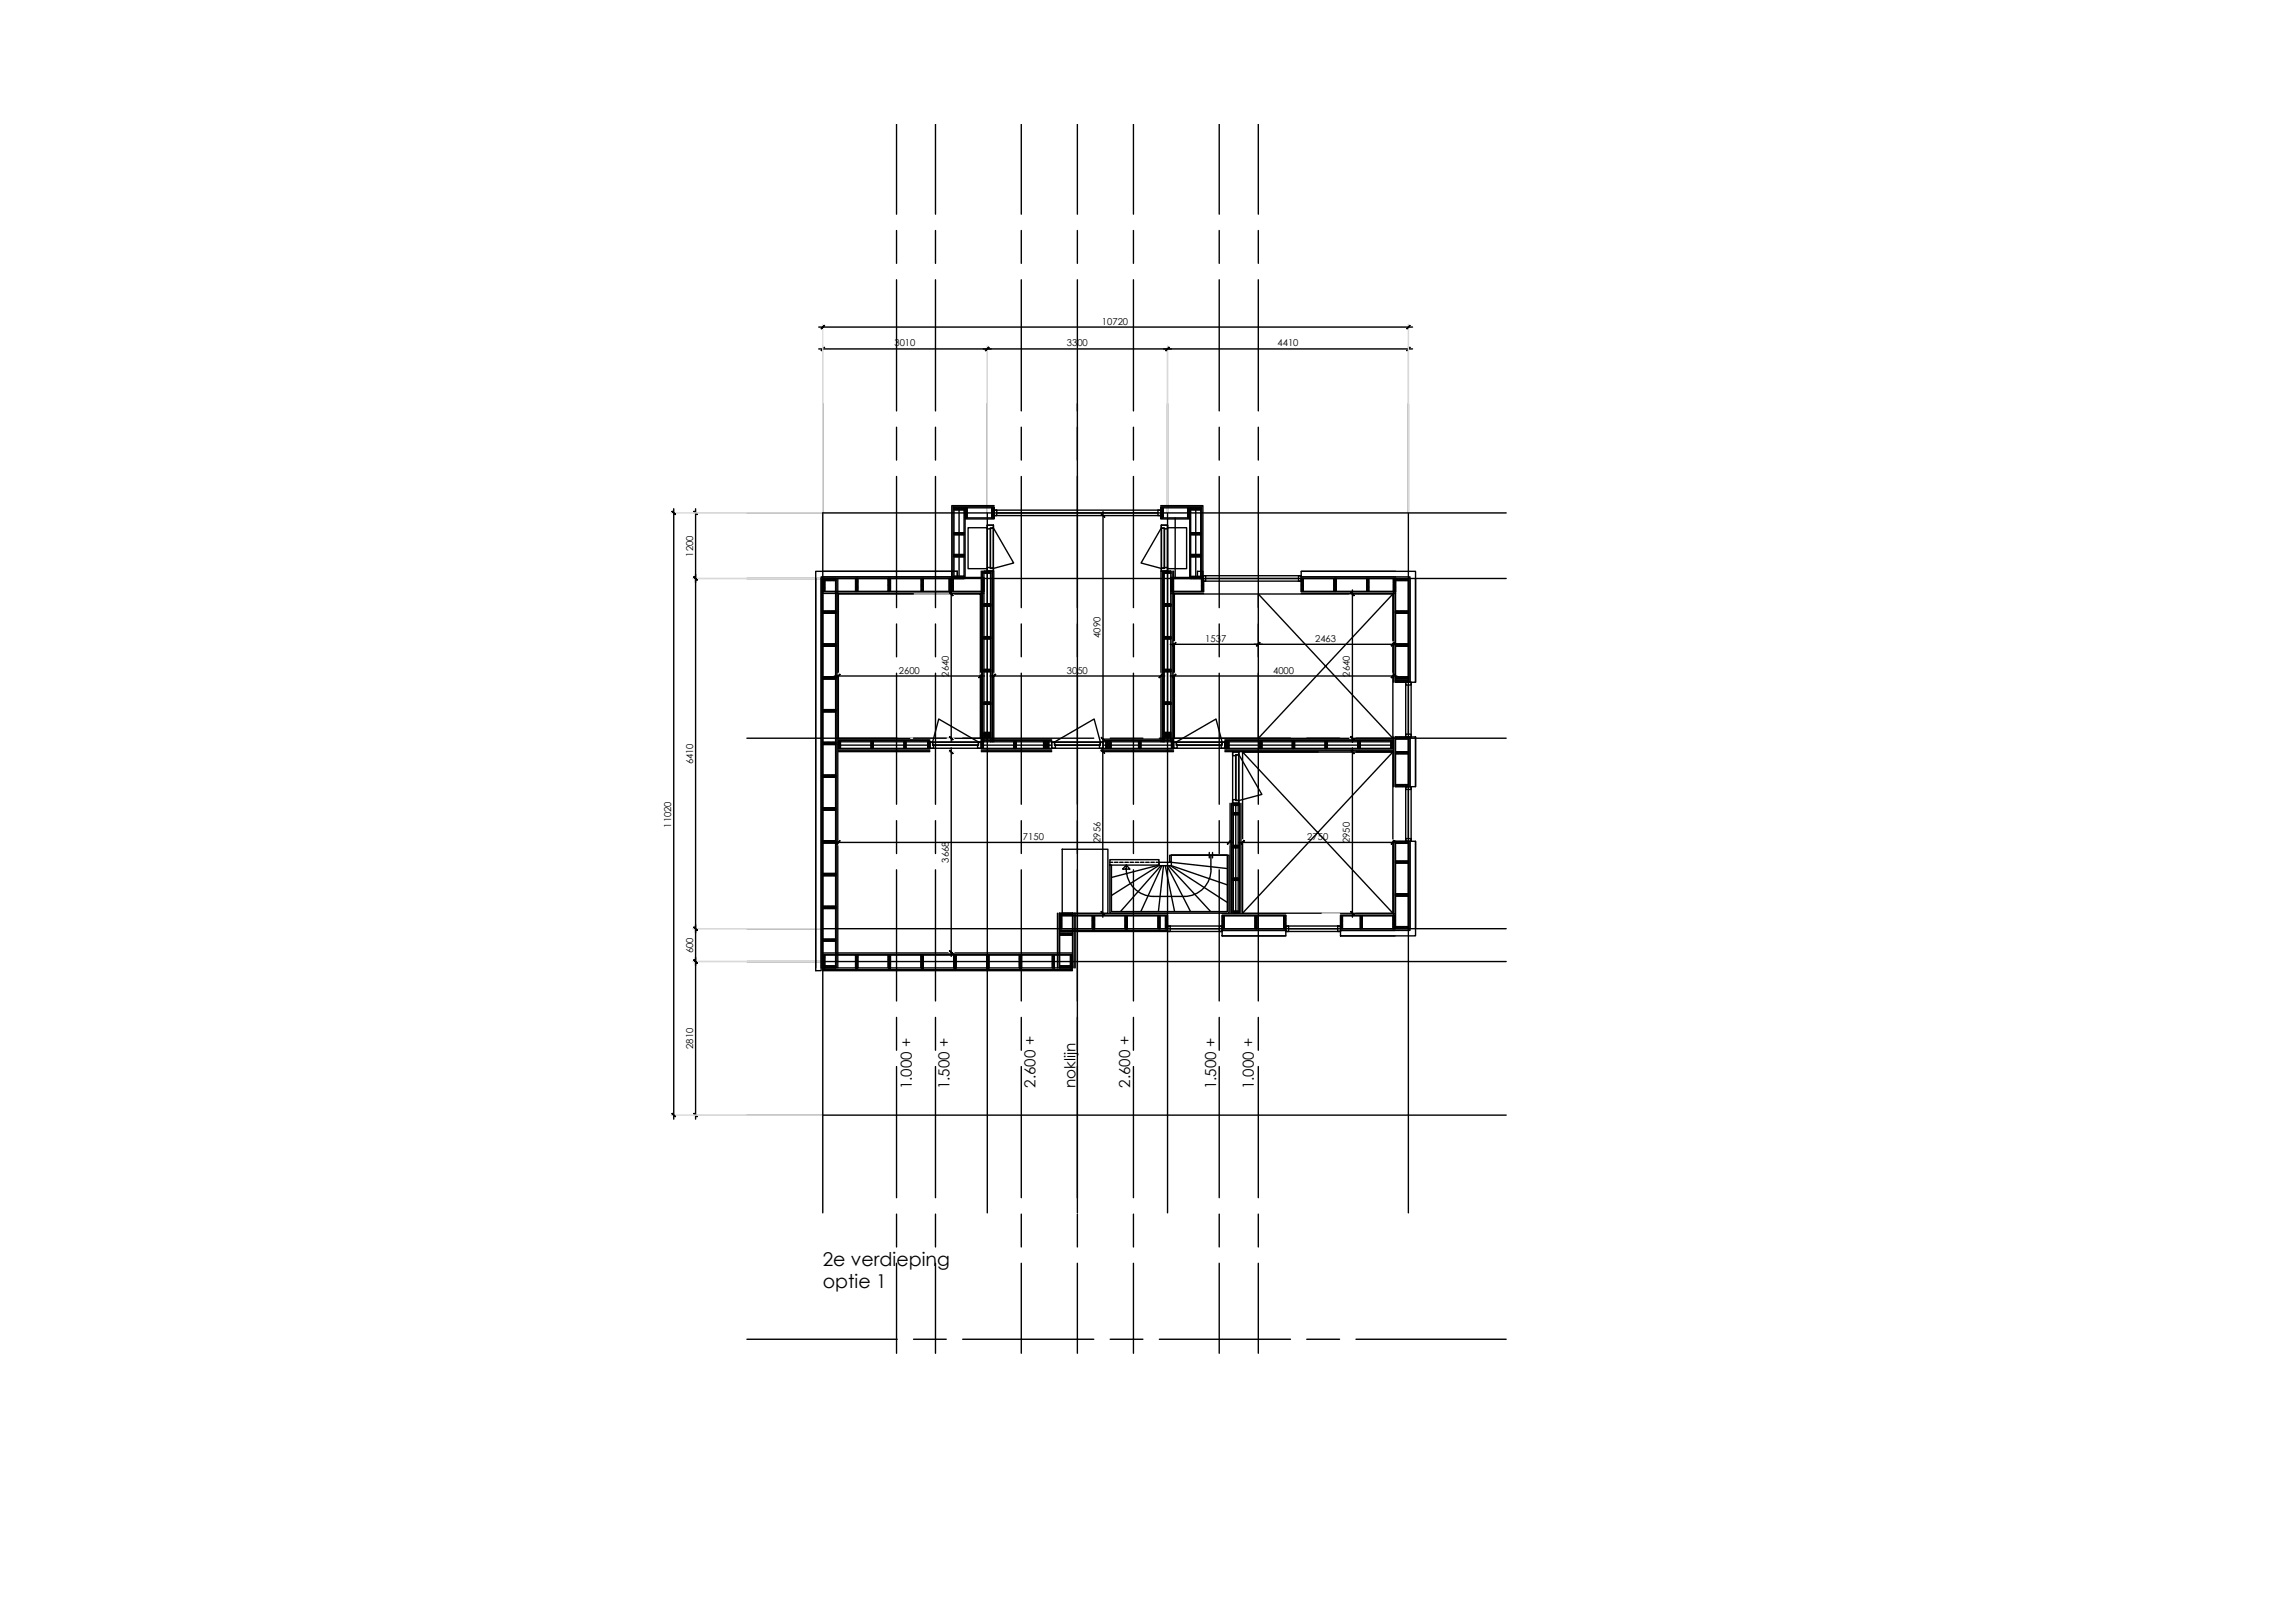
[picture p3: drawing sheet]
<svg xmlns="http://www.w3.org/2000/svg" width="420mm" height="297mm" viewBox="0 0 420 297" stroke-linecap="round" stroke-linejoin="round" font-family="sans-serif">
<defs><g id="words">
<g font-size="3.5">
<text x="150.6" y="231.7">2e verdieping</text>
<text x="150.6" y="235.7">optie 1</text>
</g>
<g font-size="2.8">
<text x="166.9" y="199.4" transform="rotate(-90 166.9 199.4)">1.000 +</text>
<text x="173.8" y="199.4" transform="rotate(-90 173.8 199.4)">1.500 +</text>
<text x="189.6" y="199.1" transform="rotate(-90 189.6 199.1)">2.600 +</text>
<text x="196.9" y="199.2" transform="rotate(-90 196.9 199.2)">noklijn</text>
<text x="206.9" y="199.1" transform="rotate(-90 206.9 199.1)">2.600 +</text>
<text x="222.6" y="199.4" transform="rotate(-90 222.6 199.4)">1.500 +</text>
<text x="229.5" y="199.4" transform="rotate(-90 229.5 199.4)">1.000 +</text>
</g>
<g font-size="1.7">
<text x="201.7" y="59.4">10720</text>
<text x="163.8" y="63.4">3010</text>
<text x="195.3" y="63.4">3300</text>
<text x="233.9" y="63.4">4410</text>
<text x="126.9" y="101.9" transform="rotate(-90 126.9 101.9)">1200</text>
<text x="201.5" y="116.7" transform="rotate(-90 201.5 116.7)">4090</text>
<text x="220.6" y="117.5">1537</text>
<text x="240.8" y="117.5">2463</text>
<text x="164.6" y="123.3">2600</text>
<text x="173.7" y="123.8" transform="rotate(-90 173.7 123.8)">2640</text>
<text x="195.3" y="123.3">3050</text>
<text x="233.1" y="123.3">4000</text>
<text x="247.1" y="123.8" transform="rotate(-90 247.1 123.8)">2640</text>
<text x="126.9" y="139.9" transform="rotate(-90 126.9 139.9)">6410</text>
<text x="122.9" y="151.5" transform="rotate(-90 122.9 151.5)">11020</text>
<text x="187.3" y="153.7">7150</text>
<text x="201.5" y="154.3" transform="rotate(-90 201.5 154.3)">2956</text>
<text x="239.3" y="153.7">2750</text>
<text x="247.1" y="154.3" transform="rotate(-90 247.1 154.3)">2950</text>
<text x="173.7" y="157.9" transform="rotate(-90 173.7 157.9)">3668</text>
<text x="126.9" y="174.5" transform="rotate(-90 126.9 174.5)">600</text>
<text x="126.9" y="192" transform="rotate(-90 126.9 192)">2810</text>
</g>
</g></defs>
<!-- layer: 25 -->
<g fill="none" stroke="#000" stroke-width=".25">
<path d="M174.7 97.5h1.8v.4h-1.8zM174.7 92.9h1.8v.4h-1.8zM174.7 92.9v13M176.5 92.9h5.5M176.5 92.9v13M176.7 92.9h.4v1.9h-.4zM176.7 94.8h5.3M176.7 95h5.3M176.7 92.9v13M180.7 96.1h1.2v8.4h-1.2zM180.7 96.1h1.2v.5l-1.2 .2zM181.3 96.8v7.1"/>
<path d="M181.3 96.7h.5v7.3h-.5zM181.6 92.9v1.9h.4h-.4v-1.9h.4v1.9v-1.9zM182 93.4h30.5v1h-30.5zM182 93.4h.5v1h-.5zM182 92.8h-7.5v13.1M182 92.5h-7.7v13.4M182.5 93.9h29.5M212 93.4h.5v1h-.5zM212.5 92.8h7.5v13.1M212.5 92.5h7.7v13.4M212.5 92.9h.4v1.9h-.4h.4v-1.9h-.4v1.9zM212.5 92.9h5.5"/>
<path d="M212.5 94.8h5.3M212.5 95h5.3M212.6 96.1h1.1v8.4h-1.1zM212.6 96.1h1.1v.7l-1.1-.2zM212.6 96.7h.5v7.3h-.5zM213.2 96.8v7.1M217.4 92.9h.4v1.9h-.4zM217.8 92.9v13M218 97.5h1.8v.4h-1.8zM218 92.9h1.8v.4h-1.8zM218 92.9v13M219.8 92.9v13"/>
<path d="M149.3 104.6h26v1h-25v72.1h-1zM149.3 105.9v71.2M150.3 105.9v71.2M150.6 105.9h.4v2.3h-.4zM150.6 105.9h2.4v.4h-2.4zM150.6 111.9h2.4v.3h-2.4zM150.6 117.9h2.4v.4h-2.4zM150.6 108.2h29.5M150.6 105.6h23.5M150.6 104.6h23.5M150.6 108.3h29.5M150.6 108.6h29.5"/>
<path d="M153 105.9v71.2M153.1 105.9v71.2M153.4 105.9v71.2M156.6 105.9h.4v2.3h-.4zM162.6 105.9h.4v2.3h-.4zM168.6 105.9h.4v2.3h-.4zM173.8 105.9h.3v2.3h-.3zM174.1 105.9h.4v2.3h-.4zM174.1 105.9h-23.5v71.2M174.3 104.6h1v1h-1zM174.7 101.5v.4h1.8v-.4v.4h-1.8v-.4h1.8zM174.7 105.5v.4h1.8v-.4v.4h-1.8v-.4h1.8z"/>
<path d="M176.7 105.7h3.4M179.6 104.5v31.3h12.9M179.8 105.9h.3v2.3h-.3zM179.9 104.5v31.3M180.1 104.5h1.2v.4h-1.2zM180.1 110.5h1.2v.4h-1.2zM180.1 116.5h1.2v.4h-1.2zM180.1 104.5v31.3M180.7 103.9l1.2 .1v.5h-1.2zM181.3 104.5v31.3M181.4 104.5v31.3M181.7 104.5v31.3"/>
<path d="M181.9 104.5v31.3M212.5 104.5v31.3M212.6 104l1.1-.1v.6h-1.1zM212.8 104.5v31.3M213 104.5v31.3M213.1 104.5h1.2v.4h-1.2zM213.1 110.5h1.2v.4h-1.2zM213.1 116.5h1.2v.4h-1.2zM213.1 104.5v31.3M214.3 105.9h.4v2.3h-.4zM214.3 108.2h6.1M214.3 105.9h6.1"/>
<path d="M214.3 108.3h6.1M214.3 108.6h6.1M214.3 104.5v31.3M214.3 105.7h3.5M214.6 104.5v31.3M214.8 104.5v31.3h-12.9M218 105.5h1.8v.4h-1.8zM218 101.5h1.8v.4h-1.8v-.4v.4h1.8v-.4zM219.2 104.6h1v1h-1zM220 105.9h.4v2.3h-.4zM220.2 105.4h18v1h-18zM220.2 105.4h.5v1h-.5z"/>
<path d="M220.7 105.9h17M237.7 105.4h.5v1h-.5zM238.2 105.9h.4v2.3h-.4zM238.2 104.6h21v20.3h-1.1v-19.3h-19.9zM238.2 108.2h17.3M238.2 105.9h17.3M238.2 105.6h17.3M238.2 104.6h17.3M238.2 108.3h17.3M238.2 108.6h17.3M244.2 105.9h.4v2.3h-.4zM250.2 105.9h.4v2.3h-.4z"/>
<path d="M255.1 105.9h.4v2.3h-.4zM255.1 105.9v19M255.4 105.9v19M255.5 105.9h2.3v.4h-2.3zM255.5 111.9h2.3v.3h-2.3zM255.5 117.9h2.3v.4h-2.3zM255.5 105.9v19M257.8 105.9v19M258.1 105.9v19M259.2 105.9v19M150.6 123.9h2.4v.3h-2.4zM150.6 129.9h2.4v.4h-2.4z"/>
<path d="M150.6 135.9h2.4v.3h-2.4zM153.5 135.8h.4v1.2h-.4zM153.5 135.8h16.7M153.5 137h16.7M153.5 137.1h16.7M153.5 137.3h16.7M153.5 135.5h16.7M153.5 135.3h16.7M153.5 137.6h16.7M159.5 135.8h.4v1.2h-.4zM165.5 135.8h.4v1.2h-.4zM169.8 135.8h.4v1.2h-.4z"/>
<path d="M170.2 135.8h9.4v1.1h-9.4zM170.2 135.8h.5l.2 1.1h-.7zM170.8 135.8h8.3v.5h-8.3zM170.9 136.4h8.1M179.1 135.8h.5v1.1h-.6zM179.6 135.8h.4v1.2h-.4zM179.6 137h12.9M179.6 137.1h12.9M179.6 137.3h12.9M179.6 135.5h12.9M179.6 135.3h12.9M179.6 137.6h12.9"/>
<path d="M180.1 134h1.2v.4h-1.2zM180.1 122.5h1.2v.4h-1.2zM180.1 128.5h1.2v.4h-1.2zM180.1 134.5h1.2v.4h-1.2zM185.6 135.8h.4v1.2h-.4zM191.1 135.8h.3v1.2h-.3zM191.7 135.8h.3v1.2h-.3zM192.5 135.8h9.4v1.1h-9.4zM192.5 135.8h.5l.2 1.1h-.7zM193.1 135.8h8.3v.5h-8.3zM193.2 136.4h8.1M201.5 135.8h.4v1.1h-.6z"/>
<path d="M201.9 137h12.9M201.9 137.1h12.9M201.9 137.3h12.9M201.9 135.5h12.9M201.9 135.3h12.9M201.9 137.6h12.9M202.5 135.8h.3v1.2h-.3zM203 135.8h.4v1.2h-.4zM208.5 135.8h.3v1.2h-.3zM213.1 134h1.2v.4h-1.2zM213.1 122.5h1.2v.4h-1.2zM213.1 128.5h1.2v.4h-1.2z"/>
<path d="M213.1 134.5h1.2v.4h-1.2zM214.5 135.8h.3v1.2h-.3zM214.8 135.8h9.4v1.1h-9.4zM214.8 135.8h.5l.2 1.1h-.7zM215.4 135.8h8.3v.5h-8.3zM215.5 136.4h8.1M223.7 135.8h.5v1.1h-.6zM224.2 135.8h.4v1.2h-.4zM224.2 135.8h30.8M224.2 137h30.8M224.2 137.1h30.8M224.2 137.3h30.8"/>
<path d="M224.2 135.5h30.8M224.2 135.3h30.8M224.2 137.6h30.8M224.6 135.8h.4v1.2h-.4zM225.7 137.6h1.1v9.4h-1.1zM225.7 137.6h1.1v.5h-.6v.2h-.5zM226.2 138.3v8M226.3 138.2h.5v8.3h-.5zM230.6 135.8h.4v1.2h-.4zM236.6 135.8h.4v1.2h-.4zM242.6 135.8h.4v1.2h-.4zM248.6 135.8h.4v1.2h-.4z"/>
<path d="M254.6 135.8h.4v1.2h-.4zM255.1 134.9v9.1M255.4 134.9v9.1M255.5 124.5h2.3v.4h-2.3zM255.5 123.9h2.3v.3h-2.3zM255.5 137.6h2.3v.4h-2.3zM255.5 134.9h2.3v.4h-2.3zM255.5 134.9v9.1M257.4 124.9h.9v10h-.9zM257.4 134.4h.9v.5h-.9zM257.4 124.9h.9v.5h-.9zM257.8 125.4v9"/>
<path d="M257.8 134.9v9.1M258.1 134.9h1.1v9.1h-1.1zM258.1 134.9v9.1M259.2 134.9v9.1M150.6 141.9h2.4v.4h-2.4zM150.6 147.9h2.4v.4h-2.4zM150.6 153.9h2.4v.4h-2.4zM150.6 159.9h2.4v.4h-2.4zM194.5 155.4h8.3v11.7h-8.3zM225.2 147v20.1M225.5 147v20.1M225.7 146.3l1.1 .2v.5h-1.1z"/>
<path d="M225.7 147v20.1M225.8 147h.9v.4h-.9zM225.8 154.7h.9v.4h-.9zM225.8 148.7h.9v.4h-.9zM225.8 147v20.1M226.7 147v20.1M226.9 147v20.1M227.2 147v20.1M255.1 154v16M255.4 154v16h-10M255.5 154h2.3v.3h-2.3zM255.5 157.6h2.3v.4h-2.3z"/>
<path d="M255.5 143.6h2.3v.4h-2.3zM255.5 154v16M257.4 144h.9v10h-.9zM257.4 144h.9v.5h-.9zM257.4 153.5h.9v.5h-.9zM257.8 144.5v9M257.8 154v16M258.1 154h1.1v17.3h-13.8v-1h12.7zM258.1 154v16M259.2 154v16M150.6 174.8h.4v2.3h-.4zM150.6 176.8h2.4v.3h-2.4z"/>
<path d="M150.6 165.9h2.4v.4h-2.4zM150.6 171.9h2.4v.4h-2.4zM150.6 174.8h45.7M150.6 177.1h45.7M150.6 177.5h45.7M150.6 174.7h45.7M150.6 174.4h45.7M150.6 177.7h45.7M156.6 174.8h.4v2.3h-.4zM162.6 174.8h.4v2.3h-.4zM168.6 174.8h.4v2.3h-.4zM174.6 174.8h.4v2.3h-.4z"/>
<path d="M180.6 174.8h.4v2.3h-.4zM186.6 174.8h.4v2.3h-.4zM192.6 174.8h.4v2.3h-.4zM193.6 167.1v10M193.9 167.1v10M194 176.8h2.3v.3h-2.3zM194 170.8h2.3v.4h-2.3zM194 167.1h2.3v.4h-2.3zM194 167.6h.4v2.4h-.4zM194 167.1v10M194 167.6h19.7M194 170h19.7"/>
<path d="M194 170.3h19.7M194 167.5h19.7M194 167.2h19.7M194 170.5h19.7M196 174.8h.3v2.3h-.3zM196.3 167.1v10M196.6 167.1v10M196.8 167.1v10M200 167.6h.4v2.4h-.4zM206 167.6h.4v2.4h-.4zM212 167.6h.4v2.4h-.4zM213.4 167.6h.3v2.4h-.3z"/>
<path d="M213.7 169.5h10v1h-10zM213.7 169.5h.5v1h-.5zM214.2 170h9.1M223.3 169.5h.4v1h-.4zM223.7 170.3h11.7v1h-11.7zM223.7 167.6h.4v2.4h-.4zM223.7 167.6h11.7M223.7 170h11.7M223.7 170.3h11.7M223.7 171.3h11.7M223.7 167.5h11.7M223.7 167.2h11.7"/>
<path d="M225.8 166.8h.9v.3h-.9zM225.8 160.7h.9v.4h-.9zM229.8 167.6h.3v2.4h-.3zM235 167.6h.4v2.4h-.4zM235.4 169.5h10v1h-10zM235.4 169.5h.5v1h-.5zM235.9 170h9M244.9 169.5h.5v1h-.5zM245.4 167.6h.4v2.4h-.4zM245.4 167.6h10M245.4 170.3h10M245.4 171.3h10"/>
<path d="M245.4 167.5h10M245.4 167.2h10M249 167.6h.4v2.4h-.4zM255 167.6h.4v2.4h-.4zM255.5 169.6h2.3v.4h-2.3zM255.5 163.6h2.3v.4h-2.3z"/>
</g>
<!-- layer: DIMENSION -->
<g fill="none" stroke="#000" stroke-width=".25">
<path d="M149.9 59.9h108.7M149.9 63.9h108.7M123.3 93.1v111.7M127.3 93.1v111.7M175.6 92.9v13M201.9 93.6v42.4M215.1 94.8v11.1M218.9 92.9v13M174.1 108v27.9M180.7 104.5v31.3M213.7 104.5v31.3M214.2 117.9h41.5"/>
<path d="M247.6 108v27.9M255 108.7l-24.6 26.4v-26.4l24.6 26.4M152.7 123.7h27.5M153.5 136.4h16.7M174.1 136.9v38.1M179.6 136.4h12.9M181.2 123.7h32M201.9 136.8v31.1M201.9 136.4h12.9M214.2 123.7h41.5M224.2 136.4h30.8M247.6 136.9v31"/>
<path d="M152.7 154.2h73M226.2 147v20.1M226.7 154.2h29M227.5 167.1l27.5-29.5h-27.5l27.5 29.5"/>
</g>
<!-- layer: 18 -->
<g fill="none" stroke="#000" stroke-width=".25">
<path d="M174.7 97.7l.2 .2M174.7 93.1l.2 .2M174.7 97.5l.4 .4M174.7 92.9l.4 .4M174.9 97.5l.4 .4M174.9 92.9l.4 .4M175.2 97.5l.3 .4M175.2 92.9l.3 .4M175.4 97.5l.4 .4M175.4 92.9l.4 .4M175.6 97.5l.4 .4M175.6 92.9l.4 .4"/>
<path d="M175.8 97.5l.4 .4M175.8 92.9l.4 .4M176.1 97.5l.3 .4M176.1 92.9l.3 .4M176.3 97.5l.2 .2M176.3 92.9l.2 .3M176.8 92.9l-.1 .1M177 92.9l-.3 .4M177.1 94.7l-.1 .1M177.1 94.5l-.4 .3M177.1 94.2l-.4 .4M177.1 94l-.4 .4"/>
<path d="M177.1 93.8l-.4 .4M177.1 93.6l-.4 .3M177.1 93.3l-.4 .4M177.1 93.1l-.4 .4M181.7 92.9l-.1 .1M181.9 96.6l3.7 6.4-3.7 1M181.9 92.9l-.3 .4M182 94.7l-.1 .1M182 94.5l-.3 .3M182 94.3l-.4 .3M182 94l-.4 .4M182 93.8l-.4 .4"/>
<path d="M182 93.6l-.4 .4M182 93.3l-.4 .4M182 93.1l-.4 .4M212.6 96.6l-3.7 6.4 3.7 1M212.7 92.9l-.2 .3M212.9 94.6l-.2 .2M212.9 94.4l-.4 .3M212.9 94.1l-.4 .4M212.9 93.9l-.4 .4M212.9 93.7l-.4 .4M212.9 93.5l-.4 .3M212.9 93.2l-.4 .4"/>
<path d="M212.9 93l-.4 .4M217.6 92.9l-.2 .3M217.8 94.6l-.2 .2M217.8 94.4l-.4 .3M217.8 94.1l-.4 .4M217.8 93.9l-.4 .4M217.8 93.7l-.4 .4M217.8 93.5l-.4 .3M217.8 93.2l-.4 .4M217.8 93l-.4 .4M218 97.7l.2 .2M218 93.1l.2 .2"/>
<path d="M218 97.5l.4 .4M218 92.9l.4 .4M218.3 97.5l.3 .4M218.3 92.9l.3 .4M218.5 97.5l.4 .4M218.5 92.9l.4 .4M218.7 97.5l.4 .4M218.7 92.9l.4 .4M218.9 97.5l.4 .4M218.9 92.9l.4 .4M219.2 97.5l.3 .4M219.2 92.9l.3 .4"/>
<path d="M219.4 97.5l.4 .4M219.4 92.9l.4 .4M219.6 97.5l.2 .2M219.6 92.9l.2 .3M150.6 108.1l.2 .1M150.6 107.8l.4 .4M150.6 107.6l.4 .4M150.6 107.4l.4 .4M150.6 107.1l.4 .4M150.6 106.9l.4 .4M150.6 106.7l.4 .4M150.6 106.5l.4 .4"/>
<path d="M150.6 106.3l.4 .3M150.6 106l.4 .4M150.6 105.9l.3 .4M150.6 106.2l.1 .1M150.6 111.9l.3 .3M150.6 112.2h.1M150.6 117.9l.3 .4M150.6 118.2l.1 .1M150.7 105.9l.3 .3M150.8 105.9l.4 .4M150.8 111.9l.4 .3M150.8 117.9l.4 .4"/>
<path d="M150.9 105.9l.1 .1M151 105.9l.4 .4M151 111.9l.4 .3M151 117.9l.4 .4M151.2 105.9l.4 .4M151.2 111.9l.4 .3M151.2 117.9l.4 .4M151.5 105.9l.4 .4M151.5 111.9l.4 .3M151.5 117.9l.4 .4M151.7 105.9l.4 .4M151.7 111.9l.4 .3"/>
<path d="M151.7 117.9l.4 .4M151.9 105.9l.4 .4M151.9 111.9l.4 .3M151.9 117.9l.4 .4M152.2 105.9l.3 .4M152.2 111.9l.3 .3M152.2 117.9l.3 .4M152.4 105.9l.3 .4M152.4 111.9l.3 .3M152.4 117.9l.3 .4M152.6 105.9l.4 .4M152.6 111.9l.4 .3"/>
<path d="M152.6 117.9l.4 .4M152.8 105.9l.2 .1M152.8 111.9l.2 .1M152.8 117.9l.2 .1M156.6 108.1l.2 .1M156.6 107.8l.4 .4M156.6 107.6l.4 .4M156.6 107.4l.4 .4M156.6 107.1l.4 .4M156.6 106.9l.4 .4M156.6 106.7l.4 .4M156.6 106.5l.4 .4"/>
<path d="M156.6 106.3l.4 .3M156.6 106l.4 .4M156.7 105.9l.3 .3M156.9 105.9l.1 .1M162.6 108.1l.2 .1M162.6 107.8l.4 .4M162.6 107.6l.4 .4M162.6 107.4l.4 .4M162.6 107.1l.4 .4M162.6 106.9l.4 .4M162.6 106.7l.4 .4M162.6 106.5l.4 .4"/>
<path d="M162.6 106.3l.4 .3M162.6 106l.4 .4M162.7 105.9l.3 .3M162.9 105.9l.1 .1M168.6 108.1l.2 .1M168.6 107.8l.4 .4M168.6 107.6l.4 .4M168.6 107.4l.4 .4M168.6 107.1l.4 .4M168.6 106.9l.4 .4M168.6 106.7l.4 .4M168.6 106.5l.4 .4"/>
<path d="M168.6 106.3l.4 .3M168.6 106l.4 .4M168.7 105.9l.3 .3M168.9 105.9l.1 .1M173.8 108.1l.1 .1M173.8 107.8l.3 .4M173.8 107.6l.3 .4 .4-.3M173.8 107.4l.3 .4M173.8 107.1l.3 .4M173.8 106.9l.3 .4M173.8 106.7l.3 .4M173.8 106.5l.3 .4"/>
<path d="M173.8 106.3l.3 .3M173.8 106l.3 .4M173.8 105.9l.3 .3M174 105.9l.1 .1M174.3 105.9l-.2 .1M174.5 105.9l-.4 .3M174.5 106.1l-.4 .4M174.5 106.3l-.4 .4M174.5 106.5l-.4 .4M174.5 106.8l-.4 .3M174.5 107l-.4 .4M174.5 107.2l-.4 .4"/>
<path d="M174.5 107.4l-.4 .4M174.5 107.9l-.3 .3M174.5 108.1l-.1 .1M174.7 101.7l.2 .2M174.7 105.7l.2 .2M174.7 105.5l.4 .4M174.7 101.5l.4 .4M174.9 105.5l.4 .4M174.9 101.5l.4 .4M175.2 105.5l.3 .4M175.2 101.5l.3 .4M175.4 105.5l.4 .4"/>
<path d="M175.4 101.5l.4 .4M175.6 101.5l.4 .4M175.6 105.5l.4 .4M175.8 105.5l.4 .4M175.8 101.5l.4 .4M176.1 105.5l.3 .4M176.1 101.5l.3 .4M176.3 105.5l.2 .2M176.3 101.5l.2 .2M179.9 105.9l-.1 .1M180.1 105.9l-.3 .3M180.1 104.7l.3 .2"/>
<path d="M180.1 104.9h.1M180.1 110.7l.3 .2M180.1 110.9h.1M180.1 116.7l.3 .2M180.1 116.9h.1M180.1 106.1l-.3 .3M180.1 106.3l-.3 .4M180.1 106.5l-.3 .4M180.1 106.7l-.3 .4M180.1 107l-.3 .4M180.1 107.2l-.3 .4M180.1 107.4l-.3 .4"/>
<path d="M180.1 107.7l-.3 .3M180.1 107.9l-.3 .3M180.1 108.1l-.1 .1M180.2 104.5l.4 .4M180.2 110.5l.4 .4M180.2 116.5l.4 .4M180.5 104.5l.3 .4M180.5 110.5l.3 .4M180.5 116.5l.3 .4M180.7 104.5l.4 .4M180.7 110.5l.4 .4M180.7 116.5l.4 .4"/>
<path d="M180.9 104.5l.4 .4M180.9 110.5l.4 .4M180.9 116.5l.4 .4M181.1 104.5l.2 .2M181.1 110.5l.2 .2M181.1 116.5l.2 .2M213.3 104.5l-.2 .2M213.3 110.5l-.2 .2M213.3 116.5l-.2 .2M213.6 104.5l-.4 .4M213.6 110.5l-.4 .4M213.6 116.5l-.4 .4"/>
<path d="M213.8 104.5l-.4 .4M213.8 110.5l-.4 .4M213.8 116.5l-.4 .4M214 104.5l-.4 .4M214 110.5l-.4 .4M214 116.5l-.4 .4M214.3 104.5l-.4 .4M214.3 110.5l-.4 .4M214.3 116.5l-.4 .4M214.3 104.7l-.2 .2M214.3 104.9h.1M214.3 110.7l-.2 .2"/>
<path d="M214.3 110.9h.1M214.3 116.7l-.2 .2M214.3 116.9h.1M214.5 105.9l-.2 .1M214.7 105.9l-.4 .3M214.7 106.1l-.4 .3M214.7 106.3l-.4 .4M214.7 106.5l-.4 .4M214.7 106.7l-.4 .4M214.7 107l-.4 .3M214.7 107.2l-.4 .4M214.7 107.4l-.4 .4"/>
<path d="M214.7 107.6l-.4 .4M214.7 107.9l-.3 .3M214.7 108.1l-.1 .1M218 105.7l.2 .2M218 101.7l.2 .2M218 105.5l.4 .4M218 101.5l.4 .4M218.3 105.5l.3 .4M218.3 101.5l.3 .4M218.5 105.5l.4 .4M218.5 101.5l.4 .4M218.7 105.5l.4 .4"/>
<path d="M218.7 101.5l.4 .4M218.9 105.5l.4 .4M218.9 101.5l.4 .4M219.2 105.5l.3 .4M219.2 101.5l.3 .4M219.4 105.5l.4 .4M219.4 101.5l.4 .4M219.6 105.5l.2 .2M219.6 101.5l.2 .2M220.1 105.9l-.1 .1M220.3 105.9l-.3 .3M220.4 106.7l-.4 .4"/>
<path d="M220.4 107.6l-.4 .4M220.4 106.1l-.4 .3M220.4 106.3l-.4 .4M220.4 106.5l-.4 .4M220.4 107l-.4 .3M220.4 107.2l-.4 .4M220.4 107.4l-.4 .4M220.4 107.9l-.4 .3M220.4 108.1l-.2 .1M238.2 108.1l.2 .1M238.2 107.8l.4 .4M238.2 107.6l.4 .4"/>
<path d="M238.2 107.4l.4 .4M238.2 107.1l.4 .4M238.2 106.9l.4 .4M238.2 106.7l.4 .4M238.2 106.5l.4 .4M238.2 106.3l.4 .3M238.2 106l.4 .4M238.3 105.9l.3 .3M238.5 105.9l.1 .1M244.2 108.1l.2 .1M244.2 107.8l.4 .4M244.2 107.6l.4 .4"/>
<path d="M244.2 107.4l.4 .4M244.2 107.1l.4 .4M244.2 106.9l.4 .4M244.2 106.7l.4 .4M244.2 106.5l.4 .4M244.2 106.3l.4 .3M244.2 106l.4 .4M244.3 105.9l.3 .3M244.5 105.9l.1 .1M250.2 108.1l.2 .1M250.2 107.8l.4 .4M250.2 107.6l.4 .4"/>
<path d="M250.2 107.4l.4 .4M250.2 107.1l.4 .4M250.2 106.9l.4 .4M250.2 106.7l.4 .4M250.2 106.5l.4 .4M250.2 106.3l.4 .3M250.2 106l.4 .4M250.3 105.9l.3 .3M250.5 105.9l.1 .1M255.1 108.1l.2 .1M255.1 107.8l.4 .4M255.1 107.6l.4 .4"/>
<path d="M255.1 107.4l.4 .4M255.1 107.1l.4 .4M255.1 106.9l.4 .4M255.1 106.7l.4 .4M255.1 106.5l.4 .4M255.1 106.3l.4 .3M255.1 106l.4 .4M255.2 105.9l.3 .3M255.4 105.9l.1 .1M255.7 105.9l-.2 .1M255.7 111.9l-.2 .1M255.7 117.9l-.2 .1"/>
<path d="M255.9 105.9l-.4 .4M255.9 117.9l-.4 .4M255.9 111.9l-.4 .3M256.1 105.9l-.4 .4M256.1 111.9l-.4 .3M256.1 117.9l-.4 .4M256.3 105.9l-.3 .4M256.3 111.9l-.3 .3M256.3 117.9l-.3 .4M256.5 105.9l-.3 .4M256.5 111.9l-.3 .3M256.5 117.9l-.3 .4"/>
<path d="M256.8 105.9l-.4 .4M256.8 111.9l-.4 .3M256.8 117.9l-.4 .4M257 105.9l-.4 .4M257 111.9l-.4 .3M257 117.9l-.4 .4M257.2 105.9l-.4 .4M257.2 111.9l-.4 .3M257.2 117.9l-.4 .4M257.5 105.9l-.4 .4M257.5 111.9l-.4 .3M257.5 117.9l-.4 .4"/>
<path d="M257.7 105.9l-.4 .4M257.7 111.9l-.4 .3M257.7 117.9l-.4 .4M257.8 105.9l-.3 .4M257.8 106.2v.1M257.8 111.9l-.3 .3M257.8 112.2h.1M257.8 117.9l-.3 .4M257.8 118.2v.1M150.6 123.9l.3 .3M150.6 124.2h.1M150.6 129.9l.3 .4"/>
<path d="M150.6 130.2l.1 .1M150.6 135.9l.3 .3M150.6 136.2h.1M150.8 123.9l.4 .3M150.8 129.9l.4 .4M150.8 135.9l.4 .3M151 123.9l.4 .3M151 129.9l.4 .4M151 135.9l.4 .3M151.2 123.9l.4 .3M151.2 129.9l.4 .4M151.2 135.9l.4 .3"/>
<path d="M151.5 123.9l.4 .3M151.5 129.9l.4 .4M151.5 135.9l.4 .3M151.7 123.9l.4 .3M151.7 129.9l.4 .4M151.7 135.9l.4 .3M151.9 123.9l.4 .3M151.9 129.9l.4 .4M151.9 135.9l.4 .3M152.2 123.9l.3 .3M152.2 129.9l.3 .4M152.2 135.9l.3 .3"/>
<path d="M152.4 123.9l.3 .3M152.4 129.9l.3 .4M152.4 135.9l.3 .3M152.6 123.9l.4 .3M152.6 129.9l.4 .4M152.6 135.9l.4 .3M152.8 123.9l.2 .1M152.8 129.9l.2 .1M152.8 135.9l.2 .1M153.5 136.8l.2 .2M153.5 136.5l.4 .4M153.5 136.3l.4 .4"/>
<path d="M153.5 136.1l.4 .4M153.5 135.9l.4 .3M153.6 135.8l.3 .2M153.8 135.8h.1M159.5 136.1l.4 .4M159.5 136.8l.2 .2M159.5 136.5l.4 .4M159.5 136.3l.4 .4M159.5 135.9l.4 .3M159.6 135.8l.3 .2M159.9 135.8h.1M165.5 136.8l.2 .2"/>
<path d="M165.5 136.5l.4 .4M165.5 136.3l.4 .4M165.5 136.1l.4 .4M165.5 135.9l.4 .3M165.6 135.8l.3 .2M165.8 135.8h.1M169.8 136.8l.3 .2M169.8 136.5l.4 .4M169.8 136.3l.4 .4M169.8 136.1l.4 .4M169.8 135.9l.4 .3M170 135.8l.2 .2"/>
<path d="M170.2 135.8h.1M170.7 135.8l1.2-4.2 7.2 4.2M179.6 136.8l.3 .2M179.6 136.3l.4 .4M179.6 136.1l.4 .4M179.6 136.5l.4 .4M179.6 135.9l.4 .3M179.8 135.8l.2 .2M180 135.8h.1M180.1 134.2l.3 .2M180.1 134.4h.1M180.1 122.7l.3 .2"/>
<path d="M180.1 122.9h.1M180.1 128.7l.3 .2M180.1 128.9h.1M180.1 134.7l.3 .2M180.1 134.9h.1M180.2 134l.4 .4M180.2 122.5l.4 .4M180.2 128.5l.4 .4M180.2 134.5l.4 .4M180.5 134l.3 .4M180.5 122.5l.3 .4M180.5 128.5l.3 .4"/>
<path d="M180.5 134.5l.3 .4M180.7 134l.4 .4M180.7 122.5l.4 .4M180.7 128.5l.4 .4M180.7 134.5l.4 .4M180.9 134l.4 .4M180.9 122.5l.4 .4M180.9 128.5l.4 .4M180.9 134.5l.4 .4M181.1 134l.2 .3M181.1 122.5l.2 .2M181.1 128.5l.2 .2"/>
<path d="M181.1 134.5l.2 .2M185.6 136.8l.3 .2M185.6 136.3l.4 .4M185.6 136.1l.4 .4M185.6 135.9l.4 .3M185.6 136.5l.4 .4M185.8 135.8l.2 .2M186 135.8h.1M191.1 136.8l.2 .2M191.1 136.5l.3 .4M191.1 136.3l.3 .4M191.1 136.1l.3 .4"/>
<path d="M191.1 135.9l.3 .3M191.2 135.8l.2 .2M191.4 135.8h.1M191.7 136.8l.2 .2M191.7 136.5l.3 .4M191.7 136.3l.3 .4M191.7 136.1l.3 .4M191.7 135.9l.3 .3M191.8 135.8l.2 .2M192 135.8h.1M193 135.8l7.3-4.2 1.2 4.2M202.5 135.8h.1"/>
<path d="M202.7 135.8l-.2 .2M202.8 135.9l-.3 .3M202.8 136.3l-.3 .4M202.8 136.8l-.2 .2M202.8 136.5l-.3 .4M202.8 136.1l-.3 .4M203.1 135.8h-.1M203.3 135.8l-.3 .2M203.4 136.8l-.2 .2M203.4 136.5l-.4 .4M203.4 136.3l-.4 .4M203.4 136.1l-.4 .4"/>
<path d="M203.4 135.9l-.4 .3M208.5 135.8h.1M208.7 135.8l-.2 .2M208.8 135.9l-.3 .3M208.8 136.1l-.3 .4M208.8 136.3l-.3 .4M208.8 136.8l-.2 .2M208.8 136.5l-.3 .4M213.3 134l-.2 .3M213.3 134.5l-.2 .2M213.3 122.5l-.2 .2M213.3 128.5l-.2 .2"/>
<path d="M213.6 134l-.4 .4M213.6 134.5l-.4 .4M213.6 122.5l-.4 .4M213.6 128.5l-.4 .4M213.8 134l-.4 .4M213.8 122.5l-.4 .4M213.8 128.5l-.4 .4M213.8 134.5l-.4 .4M214 134l-.4 .4M214 122.5l-.4 .4M214 128.5l-.4 .4M214 134.5l-.4 .4"/>
<path d="M214.3 134l-.4 .4M214.3 122.5l-.4 .4M214.3 128.5l-.4 .4M214.3 134.5l-.4 .4M214.3 134.2l-.2 .2M214.3 134.4h.1M214.3 122.7l-.2 .2M214.3 122.9h.1M214.3 128.7l-.2 .2M214.3 128.9h.1M214.3 134.7l-.2 .2M214.3 134.9h.1"/>
<path d="M214.5 135.8h.1M214.7 135.8l-.2 .2M214.8 136.1l-.3 .4M214.8 136.8l-.2 .2M214.8 136.5l-.3 .4M214.8 136.3l-.3 .4M214.8 135.9l-.3 .3M215.3 135.8l7.3-4.2 1.1 4.2M224.3 135.8h-.1M224.5 135.8l-.3 .2M224.6 136.8l-.2 .2M224.6 136.5l-.4 .4"/>
<path d="M224.6 136.3l-.4 .4M224.6 136.1l-.4 .4M224.6 135.9l-.4 .3M224.6 135.8h.1M224.9 135.8l-.3 .2M225 136.8l-.2 .2M225 136.5l-.4 .4M225 136.3l-.4 .4M225 136.1l-.4 .4M225 135.9l-.4 .3M226.8 138.1l4.2 7.3-4.2 1.1M230.6 135.8h.1"/>
<path d="M230.9 135.8l-.3 .2M231 136.8l-.2 .2M231 136.5l-.4 .4M231 136.3l-.4 .4M231 136.1l-.4 .4M231 135.9l-.4 .3M236.6 135.8h.1M236.9 135.8l-.3 .2M237 136.8l-.2 .2M237 136.5l-.4 .4M237 136.3l-.4 .4M237 136.1l-.4 .4"/>
<path d="M237 135.9l-.4 .3M242.6 135.8h.1M242.9 135.8l-.3 .2M243 136.8l-.2 .2M243 136.5l-.4 .4M243 136.3l-.4 .4M243 136.1l-.4 .4M243 135.9l-.4 .3M248.6 135.8h.1M248.9 135.8l-.3 .2M249 136.8l-.2 .2M249 136.5l-.4 .4"/>
<path d="M249 136.3l-.4 .4M249 136.1l-.4 .4M249 135.9l-.4 .3M254.6 135.8h.1M254.9 135.8l-.3 .2M255 136.8l-.2 .2M255 136.5l-.4 .4M255 136.3l-.4 .4M255 136.1l-.4 .4M255 135.9l-.4 .3M255.5 135.1l.2 .2M255.5 137.8l.2 .2"/>
<path d="M255.5 137.6l.4 .4M255.5 134.9l.4 .4M255.7 124.5l-.2 .2M255.7 123.9l-.2 .1M255.7 134.9l.4 .4M255.7 137.6l.4 .4M255.9 123.9l-.4 .3M255.9 124.5l-.4 .4M256 134.9l.3 .4M256 137.6l.3 .4M256.1 124.5l-.4 .4M256.1 123.9l-.4 .3"/>
<path d="M256.2 137.6l.3 .4M256.2 134.9l.3 .4M256.3 124.5l-.3 .4M256.3 123.9l-.3 .3M256.4 134.9l.4 .4M256.4 137.6l.4 .4M256.5 124.5l-.3 .4M256.5 123.9l-.3 .3M256.6 134.9l.4 .4M256.6 137.6l.4 .4M256.8 124.5l-.4 .4M256.8 123.9l-.4 .3"/>
<path d="M256.8 134.9l.4 .4M256.8 137.6l.4 .4M257 124.5l-.4 .4M257 123.9l-.4 .3M257.1 137.6l.4 .4M257.1 134.9l.4 .4M257.2 124.5l-.4 .4M257.2 123.9l-.4 .3M257.3 137.6l.4 .4M257.3 134.9l.4 .4M257.5 124.5l-.4 .4M257.5 123.9l-.4 .3"/>
<path d="M257.5 137.6l.3 .3M257.5 134.9l.3 .3M257.7 124.5l-.4 .4M257.7 123.9l-.4 .3M257.8 137.6v.1M257.8 134.9v.1M257.8 124.5l-.3 .4M257.8 124.8v.1M257.8 123.9l-.3 .3M257.8 124.2h.1M150.6 141.9l.3 .4M150.6 142.2l.1 .1"/>
<path d="M150.6 147.9l.3 .4M150.6 148.2l.1 .1M150.6 153.9l.3 .4M150.6 154.2l.1 .1M150.6 159.9l.3 .4M150.8 141.9l.4 .4M150.8 147.9l.4 .4M150.8 153.9l.4 .4M150.8 159.9l.4 .4M151 141.9l.4 .4M151 147.9l.4 .4M151 153.9l.4 .4"/>
<path d="M151 159.9l.4 .4M151.2 141.9l.4 .4M151.2 147.9l.4 .4M151.2 153.9l.4 .4M151.2 159.9l.4 .4M151.5 141.9l.4 .4M151.5 147.9l.4 .4M151.5 153.9l.4 .4M151.5 159.9l.4 .4M151.7 141.9l.4 .4M151.7 147.9l.4 .4M151.7 153.9l.4 .4"/>
<path d="M151.7 159.9l.4 .4M151.9 141.9l.4 .4M151.9 147.9l.4 .4M151.9 153.9l.4 .4M151.9 159.9l.4 .4M152.2 141.9l.3 .4M152.2 147.9l.3 .4M152.2 153.9l.3 .4M152.2 159.9l.3 .4M152.4 141.9l.3 .4M152.4 147.9l.3 .4M152.4 153.9l.3 .4"/>
<path d="M152.4 159.9l.3 .4M152.6 141.9l.4 .4M152.6 147.9l.4 .4M152.6 153.9l.4 .4M152.6 159.9l.4 .4M152.8 141.9l.2 .1M152.8 147.9l.2 .1M152.8 153.9l.2 .1M152.8 159.9l.2 .1M225.8 155.1h.1M225.8 147.3l.1 .1M225.8 147.1l.3 .3"/>
<path d="M225.8 154.8l.3 .3M225.8 149.1h.1M225.8 148.8l.3 .3M225.9 147l.4 .4M225.9 154.7l.4 .4M225.9 148.7l.4 .4M226.2 147l.3 .4M226.2 154.7l.3 .4M226.2 148.7l.3 .4M226.4 147l.3 .3M226.4 154.7l.3 .4M226.4 148.7l.3 .4"/>
<path d="M226.6 147l.1 .1M226.6 154.7l.1 .1M226.6 148.7l.1 .1M255.5 154.2l.2 .1M255.5 157.8l.2 .2M255.5 143.8l.2 .2M255.5 154l.4 .3M255.5 157.6l.4 .4M255.5 143.6l.4 .4M255.7 154l.4 .3M255.7 157.6l.4 .4M255.7 143.6l.4 .4"/>
<path d="M256 154l.3 .3M256 157.6l.3 .4M256 143.6l.3 .4M256.2 154l.3 .3M256.2 157.6l.3 .4M256.2 143.6l.3 .4M256.4 154l.4 .3M256.4 157.6l.4 .4M256.4 143.6l.4 .4M256.6 154l.4 .3M256.6 157.6l.4 .4M256.6 143.6l.4 .4"/>
<path d="M256.8 154l.4 .3M256.8 157.6l.4 .4M256.8 143.6l.4 .4M257.1 154l.4 .3M257.1 157.6l.4 .4M257.1 143.6l.4 .4M257.3 154l.4 .3M257.3 157.6l.4 .4M257.3 143.6l.4 .4M257.5 154l.3 .3M257.5 157.6l.3 .3M257.5 143.6l.3 .3"/>
<path d="M257.8 154v.1M257.8 157.6v.1M257.8 143.6v.1M150.6 176.8l.3 .3h.1M150.6 177.1h.1M150.6 160.2l.1 .1M150.6 165.9l.3 .4M150.6 166.2l.1 .1M150.6 171.9l.3 .4M150.6 172.2l.1 .1M150.8 174.8l-.2 .2M150.8 176.8l.4 .3"/>
<path d="M150.8 165.9l.4 .4M150.8 171.9l.4 .4M151 174.8l-.4 .4M151 175l-.4 .4M151 175.3l-.4 .3M151 175.5l-.4 .4M151 175.7l-.4 .4M151 175.9l-.4 .4M151 176.1l-.4 .4M151 176.4l-.4 .4M151 176.6l-.4 .4M151 176.8l-.3 .3"/>
<path d="M151 176.8l.4 .3M151 165.9l.4 .4M151 171.9l.4 .4M151.2 176.8l.4 .3M151.2 165.9l.4 .4M151.2 171.9l.4 .4M151.5 176.8l.4 .3M151.5 165.9l.4 .4M151.5 171.9l.4 .4M151.7 176.8l.4 .3M151.7 165.9l.4 .4M151.7 171.9l.4 .4"/>
<path d="M151.9 176.8l.4 .3M151.9 165.9l.4 .4M151.9 171.9l.4 .4M152.2 176.8l.3 .3M152.2 165.9l.3 .4M152.2 171.9l.3 .4M152.4 176.8l.3 .3M152.4 165.9l.3 .4M152.4 171.9l.3 .4M152.6 176.8l.4 .3M152.6 165.9l.4 .4M152.6 171.9l.4 .4"/>
<path d="M152.8 176.8l.2 .1M152.8 165.9l.2 .1M152.8 171.9l.2 .1M156.8 174.8l-.2 .2M157 174.8l-.4 .4M157 175l-.4 .4M157 175.3l-.4 .3M157 175.5l-.4 .4M157 175.7l-.4 .4M157 175.9l-.4 .4M157 176.1l-.4 .4M157 176.4l-.4 .4"/>
<path d="M157 176.6l-.4 .4M157 176.8l-.3 .3M157 177.1h-.1M162.8 174.8l-.2 .2M163 174.8l-.4 .4M163 175l-.4 .4M163 175.3l-.4 .3M163 175.5l-.4 .4M163 175.7l-.4 .4M163 175.9l-.4 .4M163 176.1l-.4 .4M163 176.4l-.4 .4"/>
<path d="M163 176.6l-.4 .4M163 176.8l-.3 .3M163 177.1h-.1M168.8 174.8l-.2 .2M169 174.8l-.4 .4M169 175l-.4 .4M169 175.3l-.4 .3M169 175.5l-.4 .4M169 175.7l-.4 .4M169 175.9l-.4 .4M169 176.1l-.4 .4M169 176.4l-.4 .4"/>
<path d="M169 176.6l-.4 .4M169 176.8l-.3 .3M169 177.1h-.1M174.8 174.8l-.2 .2M175 174.8l-.4 .4M175 175l-.4 .4M175 175.3l-.4 .3M175 175.5l-.4 .4M175 175.7l-.4 .4M175 175.9l-.4 .4M175 176.1l-.4 .4M175 176.4l-.4 .4"/>
<path d="M175 176.6l-.4 .4M175 176.8l-.3 .3M175 177.1h-.1M180.8 174.8l-.2 .2M181 174.8l-.4 .4M181 175l-.4 .4M181 175.3l-.4 .3M181 175.5l-.4 .4M181 175.7l-.4 .4M181 175.9l-.4 .4M181 176.1l-.4 .4M181 176.4l-.4 .4"/>
<path d="M181 176.6l-.4 .4M181 176.8l-.3 .3M181 177.1h-.1M186.8 174.8l-.2 .2M187 174.8l-.4 .4M187 175l-.4 .4M187 175.3l-.4 .3M187 175.5l-.4 .4M187 175.7l-.4 .4M187 175.9l-.4 .4M187 176.1l-.4 .4M187 176.4l-.4 .4"/>
<path d="M187 176.6l-.4 .4M187 176.8l-.3 .3M187 177.1h-.1M192.8 174.8l-.2 .2M193 174.8l-.4 .4M193 175l-.4 .4M193 175.3l-.4 .3M193 175.5l-.4 .4M193 175.7l-.4 .4M193 175.9l-.4 .4M193 176.1l-.4 .4M193 176.4l-.4 .4"/>
<path d="M193 176.6l-.4 .4M193 176.8l-.3 .3M193 177.1h-.1M194 177l.1 .1M194 176.8l.4 .3M194 171l.1 .2M194 170.8l.4 .4M194 167.3l.1 .2M194 167.1l.4 .4M194.1 167.6l-.1 .2M194.2 176.8l.4 .3M194.2 170.8l.4 .4"/>
<path d="M194.2 167.1l.4 .4M194.4 167.6l-.4 .4M194.4 168.3l-.4 .4M194.4 168.5l-.4 .4M194.4 169l-.4 .4M194.4 169.4l-.4 .4M194.4 167.9l-.4 .3M194.4 168.8l-.4 .3M194.4 169.2l-.4 .4M194.4 168.1l-.4 .4M194.4 169.7l-.4 .3M194.4 169.9l-.1 .1"/>
<path d="M194.4 176.8l.4 .3M194.4 170.8l.4 .4M194.4 167.1l.4 .4M194.7 176.8l.4 .3M194.7 170.8l.4 .4M194.7 167.1l.4 .4M194.9 176.8l.4 .3M194.9 170.8l.4 .4M194.9 167.1l.4 .4M195.1 176.8l.4 .3M195.1 170.8l.4 .4M195.1 167.1l.4 .4"/>
<path d="M195.4 176.8l.3 .3M195.4 170.8l.3 .4M195.4 167.1l.3 .4M195.6 176.8l.3 .3M195.6 170.8l.3 .4M195.6 167.1l.3 .4M195.8 176.8l.4 .3M195.8 170.8l.4 .4M195.8 167.1l.4 .4M196 176.8l.3 .3h-.1M196 170.8l.3 .3M196 167.1l.3 .3"/>
<path d="M196.1 174.8l-.1 .2M196.2 176.8l.1 .1M196.2 170.8l.1 .1M196.2 167.1l.1 .1M196.3 174.8l-.3 .4M196.3 175l-.3 .4M196.3 175.3l-.3 .3M196.3 175.5l-.3 .4M196.3 175.7l-.3 .4M196.3 175.9l-.3 .4M196.3 176.1l-.3 .4M196.3 176.4l-.3 .4"/>
<path d="M196.3 176.6l-.3 .4M196.3 176.8l-.3 .3M200.2 167.6l-.2 .2M200.4 167.6l-.4 .4M200.4 168.1l-.4 .4M200.4 167.9l-.4 .3M200.4 168.3l-.4 .4M200.4 168.5l-.4 .4M200.4 168.8l-.4 .3M200.4 169l-.4 .4M200.4 169.2l-.4 .4M200.4 169.4l-.4 .4"/>
<path d="M200.4 169.7l-.3 .3M200.4 169.9l-.1 .1M206.1 167.6l-.1 .2M206.4 167.6l-.4 .4M206.4 167.9l-.4 .3M206.4 168.1l-.4 .4M206.4 168.3l-.4 .4M206.4 168.5l-.4 .4M206.4 168.8l-.4 .3M206.4 169l-.4 .4M206.4 169.2l-.4 .4M206.4 169.4l-.4 .4"/>
<path d="M206.4 169.7l-.4 .3M206.4 169.9l-.1 .1M212.2 167.6l-.2 .2M212.4 167.6l-.4 .4M212.4 167.9l-.4 .3M212.4 168.5l-.4 .4M212.4 168.8l-.4 .3M212.4 169l-.4 .4M212.4 169.2l-.4 .4M212.4 169.4l-.4 .4M212.4 169.7l-.3 .3M212.4 168.1l-.4 .4"/>
<path d="M212.4 168.3l-.4 .4M212.4 169.9l-.1 .1M213.5 167.6l-.1 .2M213.7 167.6l-.3 .4M213.7 168.1l-.3 .4M213.7 167.9l-.3 .3M213.7 168.3l-.3 .4M213.7 168.5l-.3 .4M213.7 168.8l-.3 .3M213.7 169l-.3 .4M213.7 169.2l-.3 .4M213.7 169.4l-.3 .4"/>
<path d="M213.7 169.7l-.3 .3M213.7 169.9l-.1 .1M223.9 167.6l-.2 .2M224.1 167.6l-.4 .4M224.1 167.9l-.4 .3M224.1 168.1l-.4 .4M224.1 168.3l-.4 .4M224.1 168.5l-.4 .4M224.1 168.8l-.4 .3M224.1 169l-.4 .4M224.1 169.2l-.4 .4M224.1 169.4l-.4 .4"/>
<path d="M224.1 169.7l-.3 .3M224.1 169.9l-.1 .1M225.8 167.1h.1M225.8 166.8l.3 .3M225.8 161.1h.1M225.8 160.8l.3 .3M225.9 166.8l.4 .3M225.9 160.7l.4 .4M226.2 166.8l.3 .3M226.2 160.7l.3 .4M226.4 166.8l.3 .3M226.4 160.7l.3 .4"/>
<path d="M226.6 166.8h.1M226.6 160.7l.1 .1M229.9 167.6l-.1 .2M230.1 167.6l-.3 .4M230.1 167.9l-.3 .3M230.1 168.1l-.3 .4M230.1 168.3l-.3 .4M230.1 168.5l-.3 .4M230.1 168.8l-.3 .3M230.1 169l-.3 .4M230.1 169.2l-.3 .4M230.1 169.4l-.3 .4"/>
<path d="M230.1 169.7l-.3 .3M230.1 169.9l-.1 .1M235.2 167.6l-.2 .2M235.4 167.6l-.4 .4M235.4 167.9l-.4 .3M235.4 168.1l-.4 .4M235.4 168.3l-.4 .4M235.4 168.5l-.4 .4M235.4 168.8l-.4 .3M235.4 169l-.4 .4M235.4 169.2l-.4 .4M235.4 169.4l-.4 .4"/>
<path d="M235.4 169.7l-.3 .3M235.4 169.9l-.1 .1M245.4 167.6l.4 .4M245.4 167.9l.4 .3M245.4 168.1l.4 .4M245.4 168.3l.4 .4M245.4 168.5l.4 .4M245.4 168.8l.4 .3M245.4 169l.4 .4M245.4 169.2l.4 .4M245.4 169.4l.4 .4M245.4 169.7l.3 .3"/>
<path d="M245.4 169.9l.1 .1M245.6 167.6l.2 .2M249 169.9l.1 .1M249 167.6l.4 .4M249 167.9l.4 .3M249 168.1l.4 .4M249 168.3l.4 .4M249 168.5l.4 .4M249 168.8l.4 .3M249 169l.4 .4M249 169.2l.4 .4M249 169.4l.4 .4"/>
<path d="M249 169.7l.4 .3M249.2 167.6l.2 .2M255 167.6l.4 .4M255 167.9l.4 .3M255 168.1l.4 .4M255 168.3l.4 .4M255 168.5l.4 .4M255 168.8l.4 .3M255 169l.4 .4M255 169.2l.4 .4M255 169.4l.4 .4M255 169.7l.3 .3"/>
<path d="M255 169.9l.1 .1M255.2 167.6l.2 .2M255.5 169.8l.2 .2M255.5 163.8l.2 .2M255.5 169.6l.4 .4M255.5 163.6l.4 .4M255.7 169.6l.4 .4M255.7 163.6l.4 .4M256 169.6l.3 .4M256 163.6l.3 .4M256.2 169.6l.3 .4M256.2 163.6l.3 .4"/>
<path d="M256.4 169.6l.4 .4M256.4 163.6l.4 .4M256.6 169.6l.4 .4M256.6 163.6l.4 .4M256.8 169.6l.4 .4M256.8 163.6l.4 .4M257.1 169.6l.4 .4M257.1 163.6l.4 .4M257.3 169.6l.4 .4M257.3 163.6l.4 .4M257.5 169.6l.3 .3M257.5 163.6l.3 .3"/>
<path d="M257.8 169.6v.1M257.8 163.6v.1"/>
</g>
<!-- layer: STRAMIEN -->
<g fill="none" stroke="#000" stroke-width=".25">
<path d="M164.1 22.7v16.5M171.3 22.7v16.5M187 22.7v16.5M197.2 22.7v16.5M207.5 22.7v16.5M223.2 22.7v16.5M230.4 22.7v16.5M164.1 42.2v6M164.1 51.2v24M171.3 42.2v6M171.3 51.2v24M187 42.2v6"/>
<path d="M187 51.2v24M197.2 42.2v6M197.2 51.2v170.8M207.5 42.2v6M207.5 51.2v24M223.2 42.2v6M223.2 51.2v24M230.4 42.2v6M230.4 51.2v24M150.6 73.9v148.1M164.1 78.2v6M171.3 78.2v6"/>
<path d="M180.7 73.9v148.1M187 78.2v6M207.5 78.2v6M213.7 73.9v148.1M223.2 78.2v6M230.4 78.2v6M257.8 73.9v148.1M136.7 93.9h139M164.1 87.2v24M171.3 87.2v24M187 87.2v24M207.5 87.2v24"/>
<path d="M223.2 87.2v24M230.4 87.2v24M136.7 105.9h139M164.1 114.2v6M171.3 114.2v6M187 114.2v6M207.5 114.2v6M223.2 114.2v6M230.4 114.2v6M136.7 135.1h27.5M164.1 123.2v24M167.2 135.1h6"/>
<path d="M171.3 123.2v24M176.2 135.1h24M187 123.2v24M203.2 135.1h6M207.5 123.2v24M212.2 135.1h24M223.2 123.2v24M230.4 123.2v24M239.2 135.1h6M248.2 135.1h27.5M164.1 150.2v6M164.1 159.2v24"/>
<path d="M171.3 150.2v6M171.3 159.2v24M187 150.2v6M187 159.2v24M207.5 150.2v6M207.5 159.2v24M223.2 150.2v6M223.2 159.2v24M230.4 150.2v6M230.4 159.2v24M136.7 170h139M136.7 176h139"/>
<path d="M164.1 186.2v6M164.1 195.2v24M171.3 186.2v6M171.3 195.2v24M187 186.2v6M187 195.2v24M207.5 186.2v6M207.5 195.2v24M223.2 186.2v6M223.2 195.2v24M230.4 186.2v6M230.4 195.2v24"/>
<path d="M136.7 204.1h139M164.1 222.2v6M164.1 231.2v16.5M171.3 222.2v6M171.3 231.2v16.5M187 222.2v6M187 231.2v16.5M197.2 222.2v6M197.2 231.2v16.5M207.5 222.2v6M207.5 231.2v16.5M223.2 222.2v6"/>
<path d="M223.2 231.2v16.5M230.4 222.2v6M230.4 231.2v16.5M136.7 245.1h27.5M167.2 245.1h6M176.2 245.1h24M203.2 245.1h6M212.2 245.1h24M239.2 245.1h6M248.2 245.1h27.5"/>
</g>
<!-- layer: DIMENSION -->
<g fill="none" stroke="#dbdbdb" stroke-width=".25">
<path d="M150.6 59.4v34.2M257.8 59.4v34.2M180.7 63.4v30.2M213.7 63.4v30.2M122.8 93.9h27.6M202.1 94.4h.3M126.8 105.9h23.6M167.4 108.7h7.3M215 117.4v.3M230.4 117.4v.3M247.1 108.7h.2M255 117.4v.3"/>
<path d="M153.5 123.2v.3M166.7 135.1h8M173.7 137.6h1M179.5 123.2v.3M182 123.2v.3M201.4 137.6h.3M201.5 135.3h.2M212.5 123.2v.3M215 123.2v.3M241.5 137.6h6.6M247.1 135.1h.2M255 123.2v.3"/>
<path d="M153.5 154.4v.3M225 154.4v.3M227.5 153.7v.2M255 153.7v.2M126.8 170h23.6M126.8 176h23.6M173.7 174.3h1M201.4 167.1h.2M242 167.1h6.1M122.8 204.1h27.6"/>
</g>
<!-- layer: 0 -->
<g fill="#000" stroke="#000" stroke-width=".18">
<path d="M150.9 59.5l-.5 .7zM150.3 60.1l.6-.6z"/>
<path d="M150.9 63.5l-.5 .7zM150.9 63.5l-.5 .7z"/>
<path d="M181 63.5l-.5 .7zM181 63.5l-.5 .7z"/>
<path d="M181 63.5l-.5 .7zM181 63.5l-.5 .7z"/>
<path d="M213.4 64.1l.6-.6zM214 63.5l-.5 .7z"/>
<path d="M214 63.5l-.5 .7zM214 63.5l-.5 .7z"/>
<path d="M257.5 64.1l.6-.6zM258.1 63.5l-.5 .7z"/>
<path d="M257.5 60.1l.6-.6zM258.1 59.5l-.5 .7z"/>
<path d="M123 93.6l.7 .5zM123 93.6l.7 .5z"/>
<path d="M127 93.6l.7 .5zM127 93.6l.7 .5z"/>
<path d="M201.6 94.1l.7 .5zM201.6 94.1l.7 .5z"/>
<path d="M127.1 105.5l.6 .6zM127 105.6l.7 .5z"/>
<path d="M127 105.6l.7 .5zM127.1 105.5l.6 .6z"/>
<path d="M173.8 108.5l.7 .5zM173.8 108.5l.7 .5z"/>
<path d="M215.3 117.6l-.6 .6zM215.3 117.6l-.6 .6z"/>
<path d="M230 118.2l.6-.6zM230.6 117.6l-.5 .6z"/>
<path d="M230.6 117.6l-.5 .6zM230.6 117.6l-.5 .6z"/>
<path d="M247.3 108.5l.6 .5zM247.3 108.5l.6 .5z"/>
<path d="M254.7 118.2l.6-.6zM255.3 117.6l-.6 .6z"/>
<path d="M153.8 123.4l-.6 .7zM153.8 123.4l-.6 .7z"/>
<path d="M173.8 134.9l.7 .5zM173.8 134.9l.7 .5z"/>
<path d="M173.8 137.4l.7 .5zM173.8 137.4l.7 .5z"/>
<path d="M179.8 123.4l-.6 .7zM179.8 123.4l-.6 .7z"/>
<path d="M182.3 123.4l-.6 .7zM182.3 123.4l-.6 .7z"/>
<path d="M201.7 134.9l.6 .6zM201.6 135l.7 .5z"/>
<path d="M201.6 137.3l.6 .5zM201.6 137.3l.6 .5z"/>
<path d="M212.8 123.4l-.6 .7zM212.8 123.4l-.6 .7z"/>
<path d="M215.3 123.4l-.6 .7zM215.3 123.4l-.6 .7z"/>
<path d="M247.3 134.8l.6 .6zM247.3 134.9l.6 .5z"/>
<path d="M247.3 137.4l.6 .5zM247.3 137.4l.6 .5z"/>
<path d="M255.3 123.4l-.6 .7zM255.3 123.4l-.6 .7z"/>
<path d="M153.8 153.8l-.6 .7zM153.1 154.5l.7-.7z"/>
<path d="M225.3 153.8l-.6 .7zM225.3 153.8l-.6 .7z"/>
<path d="M227.8 153.8l-.6 .7zM227.8 153.8l-.6 .7z"/>
<path d="M255.3 153.8l-.6 .7zM255.3 153.8l-.6 .7z"/>
<path d="M127.1 169.7l.6 .5zM127 169.7l.7 .5z"/>
<path d="M127.1 175.6l.6 .7zM127 175.7l.7 .6z"/>
<path d="M127 169.7l.7 .5zM127 169.7l.7 .5z"/>
<path d="M127 175.7l.7 .6zM127 175.7l.7 .6z"/>
<path d="M173.9 174l.6 .6zM173.8 174l.7 .6z"/>
<path d="M201.6 166.8l.6 .6zM201.6 166.9l.6 .5z"/>
<path d="M247.3 166.8l.6 .6zM247.3 166.9l.6 .5z"/>
<path d="M123.1 203.8l.6 .5zM123 203.8l.7 .5z"/>
<path d="M127.1 203.8l.6 .5zM127 203.8l.7 .5z"/>
</g>
<g fill="none" stroke="#000" stroke-width=".25">
<path d="M177.2 96.6h3.5v7.5h-3.5zM213.7 96.6h3.5v7.5h-3.5zM153.5 108.7h26v26.4h-26zM215 108.7h40v26.4h-40zM227.5 137.6h27.5v29.5h-27.5zM203.2 158.3h.3v8.5h21.2v-10.3h-10.3v1.3h-.3v-1.3h10.9v10.6h-21.8zM203.2 157.3h9v1h-9zM203.2 157.8h.5M204 157.8h.7M205 157.8h.6M205.9 157.8h.7M206.9 157.8h.6"/>
<path d="M207.8 157.8h.7M208.8 157.8h.6M209.7 157.8h.7M210.7 157.8h.6M211.7 157.8h.5M212.2 157.8h2.2v.6h-2.2zM212.2 158.4l-8.7 5.5M212.2 158.3l-8.7 2.3M212.5 158.4l-7.4 8.4M212.7 158.4l-3.8 8.4M213 158.4l-.9 8.4M213.3 158.4l1.7 8.4"/>
<path d="M213.6 158.4l4.4 8.4M213.9 158.4l7.7 8.4M214.3 158.4l10.4 6.8M214.4 157.8l10.3 1.2M214.4 158.4l10.3 3.5M221.4 156v1M221.7 156.5a8.4 8.4 0 0 1-.6 5 4.9 4.9 0 0 1-4.3 2.6h-5.6a5.1 5.1 0 0 1-5-5.8l.7 .8h-1.4l.7-.8M222 156v1"/>
</g>
<use href="#words"/>
</svg>
